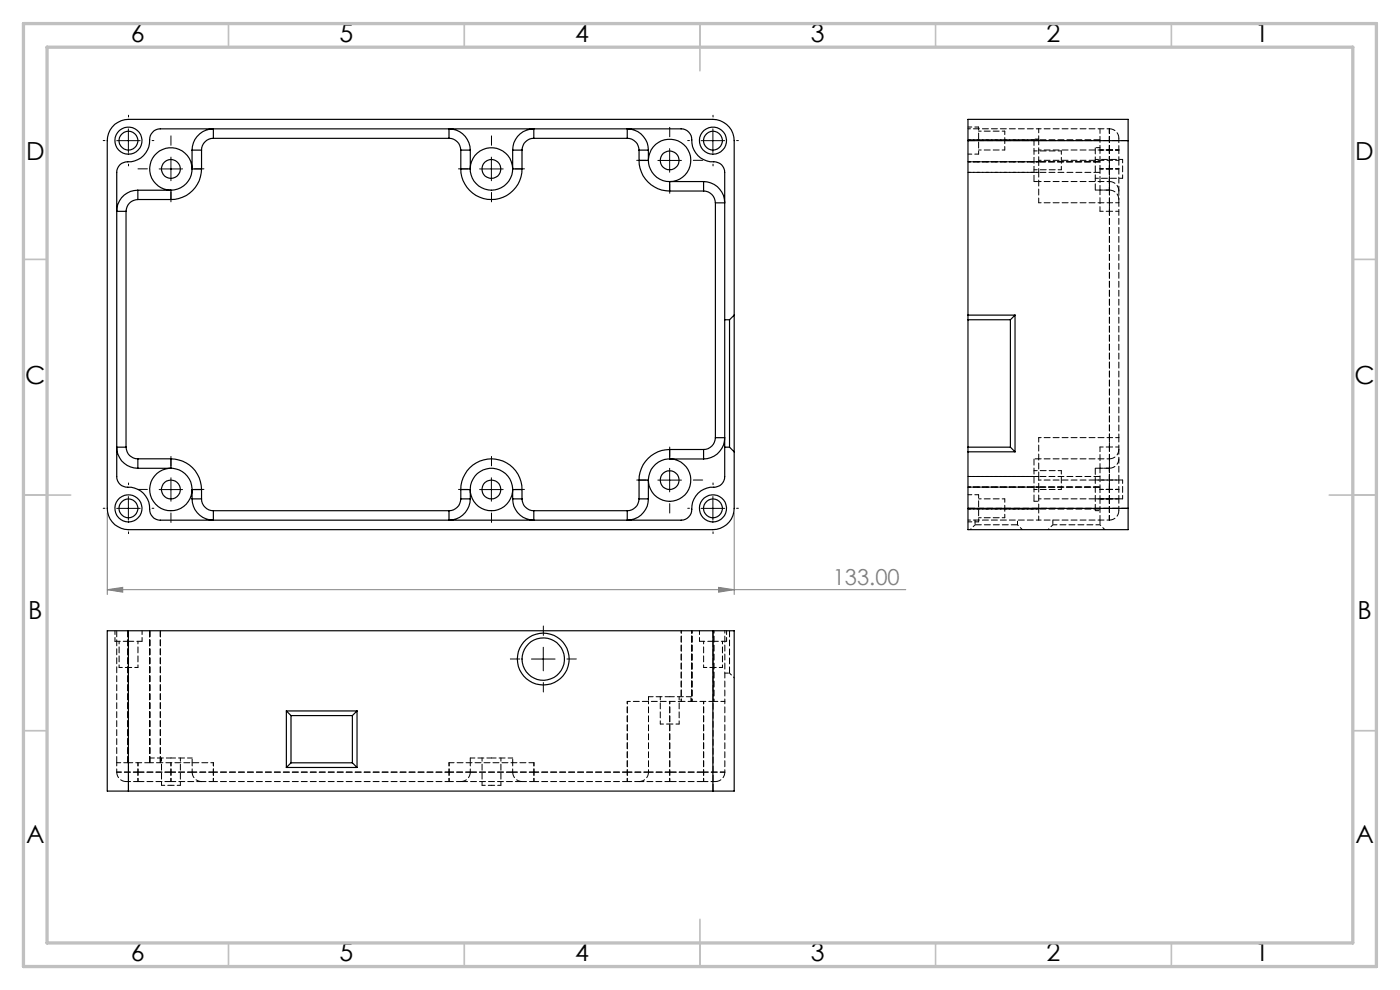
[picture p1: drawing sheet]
<svg xmlns="http://www.w3.org/2000/svg" width="297mm" height="210mm" viewBox="0 0 297 210" stroke-linecap="round" stroke-linejoin="round" font-family="sans-serif">
<defs><g id="words">
<g font-size="5.3">
<text x="27.8" y="8.9">6</text>
<text x="72" y="8.9">5</text>
<text x="122" y="8.9">4</text>
<text x="172" y="8.9">3</text>
<text x="222" y="8.9">2</text>
<text x="266.3" y="8.9">1</text>
<text x="5.5" y="33.9">D</text>
<text x="287.5" y="33.9">D</text>
<text x="5.3" y="81.4">C</text>
<text x="287.3" y="81.4">C</text>
<text x="6" y="131.4">B</text>
<text x="288" y="131.4">B</text>
<text x="5.5" y="178.9">A</text>
<text x="287.5" y="178.9">A</text>
<text x="27.8" y="203.9">6</text>
<text x="72" y="203.9">5</text>
<text x="122" y="203.9">4</text>
<text x="172" y="203.9">3</text>
<text x="222" y="203.9">2</text>
<text x="266.3" y="203.9">1</text>
</g>
<text font-size="4.7" fill="#808080" x="176.7" y="124.1">133.00</text>
</g></defs>
<path d="M22.8 108.8v17.3M155.8 108.8v17.3M22.8 125.1l3.2-.5v1zM22.8 125.1h169.4M152.4 124.6l3.4 .5-3.4 .5z" fill="none" stroke="#808080" stroke-width=".21"/>
<g fill="none" stroke="#000" stroke-width=".21" stroke-dasharray="15.2 1.3 1.3 1.3">
<path d="M22.3 29.8h-.4M27.3 24.8v-.4M27.3 34.8v.4M31.3 35.8h-2M32.3 29.8h.3M36.3 30.8v-2M41.3 35.8h2M99.3 35.8h-2M104.3 30.8v-2M109.3 35.8h2M137.1 34h-2M142.1 29v-2"/>
<path d="M142.1 39v2M146.3 29.8h-.4M147.1 34h2M151.3 24.8v-.4M151.3 34.8v.4M156.3 29.8h.3M36.3 40.8v2M104.3 40.8v2M36.3 98.8v-2M104.3 98.8v-2M142.1 96.8v-2M22.3 107.8h-.4"/>
<path d="M27.3 102.8v-.4M27.3 112.8v.4M31.3 103.8h-2M32.3 107.8h.3M36.3 108.8v2M41.3 103.8h2M99.3 103.8h-2M104.3 108.8v2M109.3 103.8h2M137.1 101.8h-2M142.1 106.8v2M146.3 107.8h-.4"/>
<path d="M147.1 101.8h2M151.3 102.8v-.4M151.3 112.8v.4M156.3 107.8h.3M110.3 139.8h-2M115.3 134.8v-2M120.3 139.8h2M115.3 144.8v2"/>
</g>
<g fill="none" stroke="#000" stroke-width=".21">
<path d="M24.8 29.8h4.9M27.2 27.3v5M33.8 35.8h4.9M36.3 33.3v5M101.7 35.8h5.1M104.2 33.3v5M139.6 34h5M142.1 31.5v5M148.7 29.8h5M151.2 27.3v5M142.1 99.3v5M24.8 107.8h4.9"/>
<path d="M27.2 105.3v5M33.8 103.8h4.9M36.3 101.3v5M101.7 103.8h5.1M104.2 101.3v5M139.6 101.8h5M148.7 107.8h5M151.2 105.3v5M112.7 139.8h5.1M115.3 137.3v5"/>
</g>
<g fill="none" stroke="#c0c0c0" stroke-width=".35">
<path d="M48.5 5v5M98.5 5v5M148.5 5v10M198.5 5v5M248.5 5v5M5 55h5M287 55h5M5 105h10M282 105h10M5 155h5M287 155h5M148.5 195v10"/>
<path d="M48.5 200v5M98.5 200v5M198.5 200v5M248.5 200v5"/>
</g>
<path d="M5 5h287v200h-287zM10 10h277v190h-277z" fill="none" stroke="#c0c0c0" stroke-width=".7"/>
<path d="M22.8 125.1l3.2-.5v1zM152.4 124.6l3.4 .5-3.4 .5z" fill="#808080"/>
<g fill="none" stroke="#000" stroke-width=".25">
<path d="M24.3 26.4a4.8 4.8 0 0 1 2.9-1.1h124a4.5 4.5 0 0 1 4.6 4.5v78a4.5 4.5 0 0 1-4.6 4.6h-124a4.5 4.5 0 0 1-4.4-4.6v-78a4.7 4.7 0 0 1 1.5-3.4zM25.4 35l.4-.3a3.2 3.2 0 0 1 2-.4 4.7 4.7 0 0 0 4-5.1l.1-.4a2.18 2.18 0 0 1 2.1-1.5h110.5a2.48 2.48 0 0 1 2.3 3.1 4.6 4.6 0 0 0 5.1 4 2.21 2.21 0 0 1 1.8 2.2v64.5a2.39 2.39 0 0 1-3 2.3 4.7 4.7 0 0 0-4 5.1 2.3 2.3 0 0 1-2.2 1.8h-110.5a2.48 2.48 0 0 1-2.3-3 4.6 4.6 0 0 0-5.1-4 2.21 2.21 0 0 1-1.8-2.2v-64.5a2.31 2.31 0 0 1 .6-1.6zM40.7 31.8v4h2.1M40.7 31.8h2.1M42.8 35.8a6.5 6.5 0 0 1-6.5 6.5M42.8 31.8v4M45.3 29.3v-1.9a4.5 4.5 0 0 0-4.6 4.4M45.3 29.3a2.53 2.53 0 0 0-2.5 2.5M45.3 29.3h49.9M95.2 29.3v-1.9a4.5 4.5 0 0 1 4.6 4.4M95.2 29.3a2.53 2.53 0 0 1 2.6 2.5M97.8 31.8h2"/>
<path d="M97.8 35.8a6.5 6.5 0 0 0 6.4 6.5 6.5 6.5 0 0 0 6.5-6.5M97.8 31.8v4M99.8 31.8v4h-2M108.8 31.8h1.9M108.8 31.8v4h1.9M110.7 31.8v4M113.2 29.3v-1.9a4.4 4.4 0 0 0-4.4 4.4M113.2 29.3a2.53 2.53 0 0 0-2.5 2.5M113.2 29.3h19.9M133.1 29.3v-1.9a4.4 4.4 0 0 1 4.4 4.4M133.1 29.3a2.53 2.53 0 0 1 2.5 2.5M135.6 31.8h1.9"/>
<path d="M135.6 34a6.5 6.5 0 0 0 6.5 6.5M135.6 31.8v2.2M137.5 31.8v2.2h-1.9M142.1 38.5v2M142.1 38.5h7.2M149.3 38.5a4.5 4.5 0 0 1 4.4 4.5h-1.9M149.3 38.5v2M205.4 29.8v-4.5h33.9v4.5M205.4 29.8h33.9M205.4 29.8v78M239.3 29.8v78M26.7 44.8v50.1"/>
<path d="M29.2 40.3a4.4 4.4 0 0 0-4.4 4.5h1.9M29.2 40.3v2M29.2 42.3a2.53 2.53 0 0 0-2.5 2.5M29.2 40.3h7.1M29.2 42.3h7.1M36.3 40.3v2M142.1 40.5h7.2M149.3 40.5a2.53 2.53 0 0 1 2.5 2.5M151.8 43v49.8M153.7 67.8h1.1M154.8 67.8v27.1M155.8 66.8l-1 1"/>
<path d="M205.4 67.8h8.9M205.4 66.8h9.9M214.3 67.8v27.1M215.3 66.8v29M215.3 66.8l-1 1M26.7 94.9h-1.9a4.4 4.4 0 0 0 4.4 4.4M26.7 94.9a2.47 2.47 0 0 0 2.5 2.4M29.2 97.3v2M29.2 97.3h7.1M36.3 97.3v2h-7.1M36.3 97.3a6.5 6.5 0 0 1 6.5 6.5M142.1 95.3a6.5 6.5 0 0 0-6.5 6.5"/>
<path d="M142.1 95.3v2.1h7.2M142.1 95.3h7.2M149.3 95.3v2.1M151.8 92.8h1.9a4.5 4.5 0 0 1-4.4 4.6M151.8 92.8a2.53 2.53 0 0 1-2.5 2.5M153.7 94.9h1.1M154.8 94.9l1 .9M205.4 94.9h8.9M205.4 95.8h9.9M214.3 94.9l1 .9M40.7 105.8a4.5 4.5 0 0 0 4.6 4.5v-2M40.7 105.8h2.1"/>
<path d="M42.8 103.8h-2.1v2M42.8 105.8a2.53 2.53 0 0 0 2.5 2.5M42.8 103.8v2M45.3 108.3h49.9M97.8 103.8a6.5 6.5 0 0 1 6.4-6.5 6.5 6.5 0 0 1 6.5 6.5M97.8 103.8h2v2M97.8 105.8a2.53 2.53 0 0 1-2.6 2.5M97.8 105.8h2M97.8 103.8v2M99.8 105.8a4.5 4.5 0 0 1-4.6 4.5v-2M108.8 105.8a4.4 4.4 0 0 0 4.4 4.5v-2M108.8 105.8h1.9"/>
<path d="M110.7 103.8h-1.9v2M110.7 105.8a2.53 2.53 0 0 0 2.5 2.5M110.7 103.8v2M113.2 108.3h19.9M135.6 105.8h1.9M135.6 101.8h1.9v4M135.6 105.8a2.53 2.53 0 0 1-2.5 2.5M135.6 101.8v4M137.5 105.8a4.4 4.4 0 0 1-4.4 4.5v-2M205.4 107.8v4.6h33.9v-4.6M205.4 107.8h33.9M27.2 133.8h-4.4v34h4.4"/>
<path d="M27.2 133.8v34M27.2 133.8h124M151.2 133.8h4.6v34h-4.6M151.2 133.8v34M60.7 150.8h15M60.7 150.8v12M60.7 150.8l1 1M61.7 151.8v10M61.7 151.8h13.1M74.8 151.8v10M75.7 150.8v12M75.7 150.8l-.9 1"/>
<path d="M27.2 167.8h124M60.7 162.8h15M61.7 161.8l-1 1M61.7 161.8h13.1M74.8 161.8l.9 1"/>
<circle cx="27.2" cy="29.9" r="1.99"/>
<circle cx="27.3" cy="29.8" r="2.87"/>
<circle cx="36.2" cy="35.8" r="4.5"/>
<circle cx="36.3" cy="35.8" r="2.01"/>
<circle cx="104.2" cy="35.8" r="2.01"/>
<circle cx="104.3" cy="35.8" r="4.5"/>
<circle cx="142" cy="34" r="4.5"/>
<circle cx="142.1" cy="34" r="1.99"/>
<circle cx="151.2" cy="29.9" r="1.99"/>
<circle cx="151.3" cy="29.8" r="2.87"/>
<circle cx="27.2" cy="107.9" r="1.99"/>
<circle cx="27.3" cy="107.8" r="2.89"/>
<circle cx="36.2" cy="103.8" r="4.5"/>
<circle cx="36.3" cy="103.8" r="2"/>
<circle cx="104.2" cy="103.8" r="2"/>
<circle cx="104.3" cy="103.8" r="4.5"/>
<circle cx="142" cy="101.8" r="4.5"/>
<circle cx="142.1" cy="101.8" r="2.01"/>
<circle cx="151.2" cy="107.9" r="1.99"/>
<circle cx="151.3" cy="107.8" r="2.89"/>
<circle cx="115.2" cy="139.8" r="4.5"/>
<circle cx="115.2" cy="139.8" r="5.5"/>
</g>
<path d="M232.4 40.3h3M235.4 99.3h-3M24.4 136h2.9M27.3 136h2.8M148.4 136h2.9M151.3 136h2.8" fill="none" stroke="#000" stroke-width=".21" stroke-dasharray="1.3 .6" stroke-dashoffset=".1"/>
<g fill="none" stroke="#000" stroke-width=".21" stroke-dasharray="1.3 .6" stroke-dashoffset=".6">
<path d="M207.6 32.7v-5.8M219.4 36h5.8M225.2 32h-5.8M232.4 37.8h5.8M233.4 31.8h2M233.4 35.8h2M235.4 34h2M235.4 31.8h2M235.4 35.8h2M237.4 31.8h-2M237.4 35.8h-2M238.2 33.8h-5.8"/>
<path d="M233.4 40.3h2M233.4 44.8h2M235.4 43h2M237.4 44.8h-2M225.2 99.8h-5.8M233.4 99.3h2M233.4 94.8h2M235.4 92.8h2M237.4 94.8h-2M207.6 110.7v-5.8M219.4 103.8h5.8M232.4 105.8h5.8"/>
<path d="M233.4 105.8h2M233.4 103.8h2M233.4 103.8v2M235.4 101.8h2M235.4 105.8h2M235.4 105.8v-2M235.4 103.8v2M237.4 105.8h-2M237.4 103.8h-2M238.2 101.8h-5.8M25.3 141.6h2M27.3 141.6h2"/>
<path d="M133.1 148.8h11.4M140.1 153.6h2M140.1 147.8v5.8M142.1 153.6h2M144.1 153.6v-5.8M149.3 141.6h2M151.3 141.6h2M24.8 161.8v2M29.3 161.8v2M29.3 165.8v-2M34.3 166.6h2M34.3 160.8v5.8"/>
<path d="M36.3 161.8v2M36.3 166.6h2M36.3 165.8v-2M38.3 166.6v-5.8M40.8 161.8v2M45.3 165.8v-2M45.3 161.8v2M95.3 161.8v2M95.3 165.8v-2M95.3 163.8v2M99.8 161.8v2M102.3 166.6h2"/>
<path d="M102.3 160.8v5.8M104.3 166.6h2M106.3 166.6v-5.8M108.8 161.8v2M113.3 161.8v2M113.3 165.8v-2M113.3 163.8v2M133.1 163.8v2M142.1 163.8v2M149.3 163.8v2"/>
</g>
<g fill="none" stroke="#000" stroke-width=".21" stroke-dasharray="1.3 .6" stroke-dashoffset=".3">
<path d="M233.4 31.8v-4.5M235.4 38.5v4.5M235.4 34v4.5M235.4 27.3v4.5M235.4 31.8v-4.5M237.4 31.8v-2.5M220.4 43v-6.4M233.4 40.3v-4.5M233.4 40.3v4.5M235.4 40.3v-4.5M235.4 44.8v-4.5M237.4 43v-2.5"/>
<path d="M233.4 99.3v-4.5M235.4 92.8v4.5M235.4 97.3v4.5M235.4 99.3v-4.5M237.4 95.3v-2.5M220.4 101.1v-8.3M233.4 105.8v4.5M233.4 103.8v-4.5M235.4 105.8v4.5M235.4 110.3v-4.5M235.4 103.8v-4.5M237.4 108.3v-2.5"/>
<path d="M137.6 147.8h4.5M142.1 147.8h4.5M24.8 163.8h4.5M26.8 165.8h2.5M29.3 163.8h-4.5M31.8 160.8h4.5M36.3 160.8h4.5M36.3 163.8h4.5M40.8 163.8h-4.5M40.8 163.8h4.5M42.8 165.8h2.5M45.3 163.8h-4.5"/>
<path d="M95.3 165.8h2.5M95.3 163.8h4.5M99.8 163.8h-4.5M99.8 160.8h4.5M104.3 160.8h4.5M108.8 163.8h4.5M110.8 165.8h2.5M113.3 163.8h-4.5M113.3 165.8h19.8M113.3 163.8h19.8M133.1 163.8h-19.8M133.1 165.8h2.5"/>
<path d="M133.1 163.8h4.5M137.6 163.8h-4.5M137.6 163.8h4.5M142.1 163.8h-4.5M149.3 165.8h2.5M149.3 163.8h4.5M153.8 163.8h-4.5"/>
</g>
<g fill="none" stroke="#000" stroke-width=".21" stroke-dasharray="1.3 .6">
<path d="M233.4 29.7h-28M233.4 34.3h-28M233.4 36.6h-28M235.4 38.5a2 2 0 0 1 2 2M235.4 27.3a2 2 0 0 1 2 2M235.4 35.8v4.5v-4.5M235.4 40.3a2 2 0 0 1 2 2M235.4 97.3a2 2 0 0 0 2-2M237.4 97.3a2 2 0 0 1-2 2M233.4 108h-28M233.4 103.3h-28M233.4 101.1h-28"/>
<path d="M235.4 110.3a2 2 0 0 0 2-2M235.4 103.8v-4.5v4.5M31.8 133.8v28M24.8 161.8v-28M26.8 165.8a2 2 0 0 1-2-2M27.1 161.8v-28M29.3 165.8h7M29.3 163.8h7M31.8 161.8v-28M34 161.8v-28M36.3 163.8h-7M42.8 165.8a2 2 0 0 1-2-2"/>
<path d="M97.8 165.8a2 2 0 0 0 2-2M110.8 165.8a2 2 0 0 1-2-2M137.6 163.8a2 2 0 0 1-2 2M153.8 163.8a2 2 0 0 1-2 2"/>
</g>
<g fill="none" stroke="#000" stroke-width=".21" stroke-dasharray="1.3 .6" stroke-dashoffset=".8">
<path d="M205.4 34.3h15M220.4 38.5h15M220.4 34.3h-15M220.4 36.6h-15M220.4 29.7h-15M220.4 27.3h-15M220.4 34h15M220.4 31.8h15M220.4 27.3h15M220.4 43h15M220.4 97.3h15M220.4 92.8h15"/>
<path d="M205.4 103.3h15M220.4 103.3h-15M220.4 101.1h-15M220.4 108h-15M220.4 110.3h-15M220.4 101.8h15M220.4 105.8h15M220.4 110.3h15M146.8 133.8v15M133.1 148.8v15M137.6 148.8v15M142.1 148.8v15"/>
<path d="M144.5 148.8v-15M146.8 148.8v-15M149.3 148.8v15M151.4 148.8v-15M153.8 148.8v-15M153.8 148.8v15"/>
</g>
<path d="M220.4 29.7v-2.4M235.4 94.8v-50M220.4 110.3v-2.3M233.4 111.3h-10M151.4 148.8h2.4M24.8 161.8h2.3M45.3 165.8h50M45.3 163.8h50M95.3 163.8h-50" fill="none" stroke="#000" stroke-width=".21" stroke-dasharray="1.3 .6" stroke-dashoffset=".4"/>
<g fill="none" stroke="#000" stroke-width=".21" stroke-dasharray="1.3 .6" stroke-dashoffset=".5">
<path d="M205.4 32.7h2.2M207.6 26.9h-2.2M213.2 31.8v-4M219.4 38.5h1M220.4 36.6v-2.3M220.4 29.5h-1M225.2 36v-4M233.4 35.8v-4M233.4 31.3h-1M235.4 31.8v2.2M235.4 35.8v-4M235.4 31.8v4"/>
<path d="M237.4 34v-2.2M238.2 37.8v-4M235.4 43v49.8M220.4 97.3h-1M237.4 92.8v-49.8M205.4 110.7h2.2M206.9 110.3v1M207.6 104.9h-2.2M213.2 109.8v-4M215.9 111.3v-1M219.4 106.3h1M220.4 103.3v-2.2"/>
<path d="M223.4 110.3v1M225.2 103.8v-4M232.4 108.3h1M233.4 110.3v1M235.4 101.8v4M237.4 105.8v-4M238.2 105.8v-4M24.4 133.8v2.2M30.1 136v-2.2M148.4 133.8v2.2M154.1 136v-2.2M137.6 147.8v1"/>
<path d="M144.5 148.8h2.3M146.6 148.8v-1M153.8 142.8h1M31.8 161.8h2.2M40.8 161.8v-1M99.8 160.8v1M108.8 161.8v-1"/>
</g>
<g fill="none" stroke="#000" stroke-width=".21" stroke-dasharray="1.3 .6" stroke-dashoffset=".7">
<path d="M207.6 31.8h5.6M213.2 27.8h-5.6M206.9 111.3l-1 1M207.6 109.8h5.6M213.2 105.8h-5.6M216.9 112.3l-1-1M223.4 111.3l-1 1M234.4 112.3l-1-1M25.3 136v5.6M149.3 136v5.6M29.3 141.6v-5.6M153.3 141.6v-5.6"/>
<path d="M154.8 142.8l1 1M34 161.8h11.3"/>
</g>
<path d="M220.4 34.3v-4.6M237.4 40.5v-6.5M220.4 108v-4.7M237.4 101.8v-6.5M146.8 148.8h4.6M27.1 161.8h4.7M36.3 165.8h6.5M95.3 161.8h18M135.6 165.8h6.5" fill="none" stroke="#000" stroke-width=".21" stroke-dasharray="1.3 .6" stroke-dashoffset=".2"/>
<g fill="none" stroke="#000" stroke-width=".21" stroke-dasharray="1.3 .6" stroke-dashoffset="-.1">
<path d="M219.4 38.5v-9M220.4 34.3h13M233.4 34.3h-13M232.4 40.3v-9M215.9 111.3h-9M219.4 106.3v-9M220.4 103.3h13M232.4 108.3v-9M233.4 103.3h-13M154.8 133.8v9M97.8 165.8h13M99.8 163.8h9"/>
<path d="M108.8 163.8h-9M142.1 165.8h7.2M142.1 163.8h7.2M149.3 163.8h-7.2"/>
</g>
<path d="M205.4 29.8h34M205.4 107.8h34M27.3 133.8v34M151.3 133.8v34" fill="none" stroke="#000" stroke-width=".21" stroke-dasharray="1.3 .6" stroke-dashoffset="-.2"/>
<use href="#words"/>
</svg>
